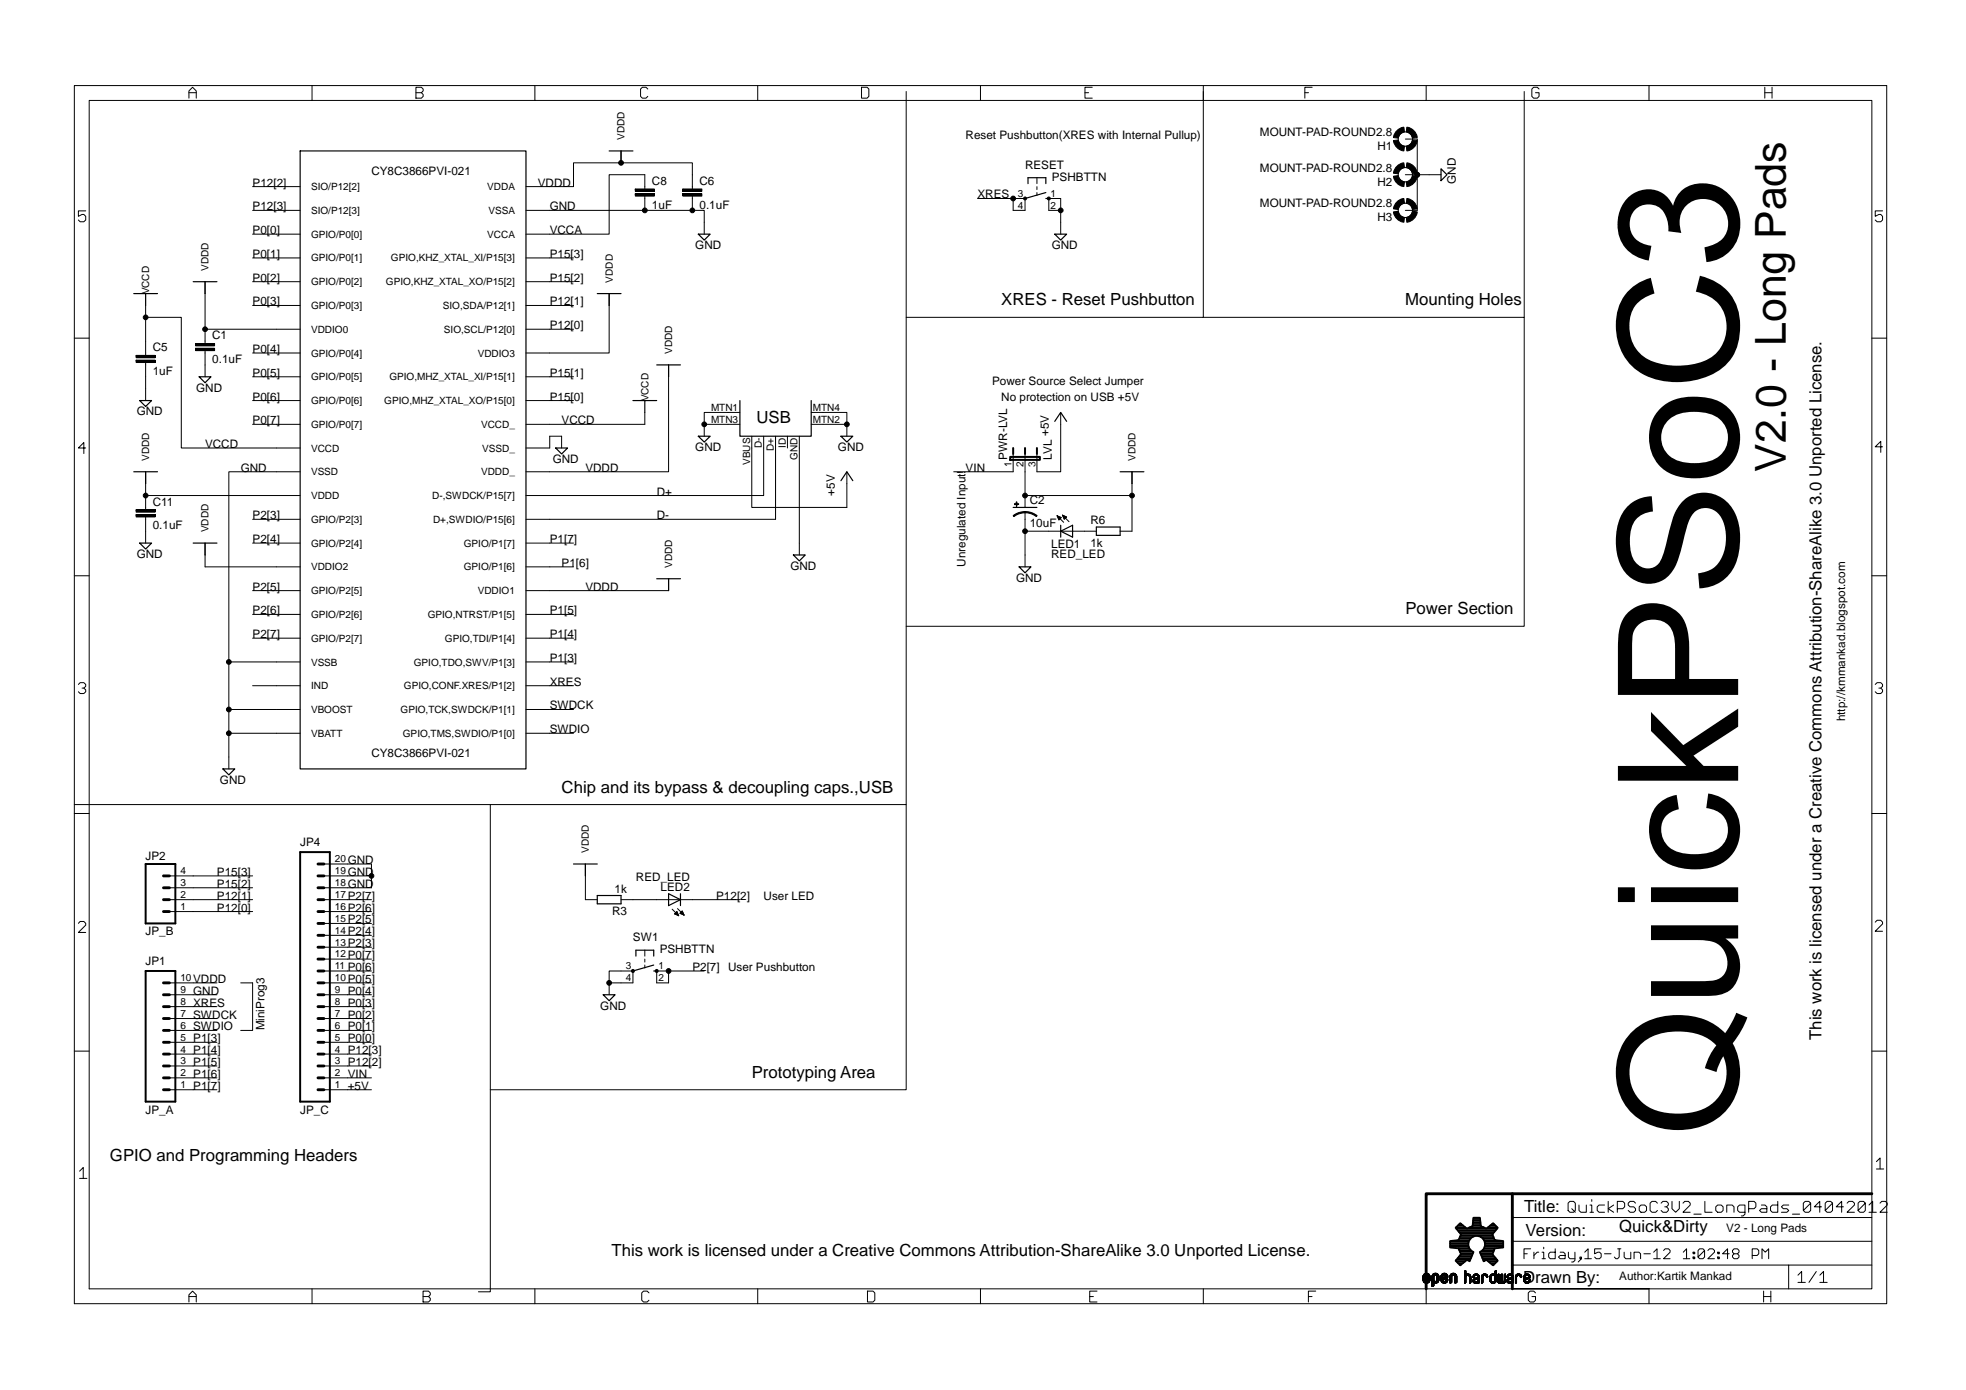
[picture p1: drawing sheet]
<svg xmlns="http://www.w3.org/2000/svg" width="420mm" height="297mm" viewBox="0 0 420 297" stroke-linecap="round" stroke-linejoin="round" font-family="sans-serif">
<defs><g id="words">
<text font-size="9.1" x="381.6" y="100.8" transform="rotate(-90 381.6 100.8)">V2.0 - Long Pads</text>
<g font-size="3.6">
<text x="214" y="65.3">XRES - Reset Pushbutton</text>
<text x="300.3" y="65.3">Mounting Holes</text>
<text x="161.7" y="90.4">USB</text>
<text x="300.3" y="131.3">Power Section</text>
<text x="120" y="169.4">Chip and its bypass &amp; decoupling caps.,USB</text>
<text x="389.2" y="222.2" transform="rotate(-90 389.2 222.2)">This work is licensed under a Creative Commons Attribution-ShareAlike 3.0 Unported License.</text>
<text x="160.7" y="230.3">Prototyping Area</text>
<text x="23.5" y="248.1">GPIO and Programming Headers</text>
<text x="325.7" y="259">Title:</text>
<text x="346.1" y="263.4">Quick&amp;Dirty</text>
<text x="130.7" y="268.4">This work is licensed under a Creative Commons Attribution-ShareAlike 3.0 Unported License.</text>
<text x="326" y="264.1">Version:</text>
<text x="325.5" y="274.3">Drawn By:</text>
</g>
<g font-size="2.5">
<text x="206.4" y="29.7">Reset Pushbutton(XRES with Internal Pullup)</text>
<text x="269.3" y="29">MOUNT-PAD-ROUND2.8</text>
<text x="294.4" y="32.1">H1</text>
<text x="54" y="39.9">P12[2]</text>
<text x="79.4" y="37.3">CY8C3866PVI-021</text>
<text x="114.9" y="39.9">VDDD</text>
<text x="139.3" y="39.5">C8</text>
<text x="149.5" y="39.5">C6</text>
<text x="219.1" y="36.1">RESET</text>
<text x="224.8" y="38.6">PSHBTTN</text>
<text x="269.3" y="36.7">MOUNT-PAD-ROUND2.8</text>
<text x="294.4" y="39.7">H2</text>
<text x="311.1" y="39.2" transform="rotate(-90 311.1 39.2)">GND</text>
<text x="54" y="45">P12[3]</text>
<text x="117.5" y="45">GND</text>
<text x="139.3" y="44.6">1uF</text>
<text x="149.5" y="44.6">0.1uF</text>
<text x="208.9" y="42.4">XRES</text>
<text x="269.3" y="44.3">MOUNT-PAD-ROUND2.8</text>
<text x="294.4" y="47.3">H3</text>
<text x="54" y="50">P0[0]</text>
<text x="117.5" y="50">VCCA</text>
<text x="148.6" y="53.2">GND</text>
<text x="224.8" y="53.2">GND</text>
<text x="54" y="55.1">P0[1]</text>
<text x="117.5" y="55.1">P15[3]</text>
<text x="54" y="60.2">P0[2]</text>
<text x="54" y="65.3">P0[3]</text>
<text x="117.5" y="60.2">P15[2]</text>
<text x="117.5" y="65.3">P12[1]</text>
<text x="117.5" y="70.4">P12[0]</text>
<text x="32.6" y="75.1">C5</text>
<text x="45.3" y="77.6">0.1uF</text>
<text x="45.3" y="72.5">C1</text>
<text x="54" y="75.4">P0[4]</text>
<text x="32.6" y="80.1">1uF</text>
<text x="41.9" y="83.7">GND</text>
<text x="54" y="80.5">P0[5]</text>
<text x="117.5" y="80.5">P15[1]</text>
<text x="212" y="82.3">Power Source Select Jumper</text>
<text x="29.2" y="88.8">GND</text>
<text x="54" y="85.6">P0[6]</text>
<text x="117.5" y="85.6">P15[0]</text>
<text x="214" y="85.6">No protection on USB +5V</text>
<text x="43.8" y="95.8">VCCD</text>
<text x="54" y="90.7">P0[7]</text>
<text x="120" y="90.7">VCCD</text>
<text x="224.1" y="93.2" transform="rotate(-90 224.1 93.2)">+5V</text>
<text x="51.4" y="100.8">GND</text>
<text x="118.1" y="98.9">GND</text>
<text x="125.1" y="100.8">VDDD</text>
<text x="148.6" y="96.4">GND</text>
<text x="179.1" y="96.4">GND</text>
<text x="206.4" y="100.8">VIN</text>
<text x="215.3" y="98.3" transform="rotate(-90 215.3 98.3)">PWR-LVL</text>
<text x="224.8" y="98.3" transform="rotate(-90 224.8 98.3)">LVL</text>
<text x="140.3" y="105.9">D+</text>
<text x="178.4" y="105.9" transform="rotate(-90 178.4 105.9)">+5V</text>
<text x="220.1" y="107.8">C2</text>
<text x="32.6" y="113.1">0.1uF</text>
<text x="32.6" y="108.1">C11</text>
<text x="54" y="111">P2[3]</text>
<text x="140.3" y="111">D-</text>
<text x="220.1" y="112.6">10uF</text>
<text x="233" y="112">R6</text>
<text x="29.2" y="119.2">GND</text>
<text x="54" y="116.1">P2[4]</text>
<text x="117.5" y="116.1">P1[7]</text>
<text x="224.7" y="119.2">RED_LED</text>
<text x="224.7" y="117.1">LED1</text>
<text x="233" y="116.8">1k</text>
<text x="120" y="121.1">P1[6]</text>
<text x="168.9" y="121.8">GND</text>
<text x="206.4" y="121.1" transform="rotate(-90 206.4 121.1)">Unregulated Input!</text>
<text x="217.2" y="124.3">GND</text>
<text x="54" y="126.2">P2[5]</text>
<text x="54" y="131.3">P2[6]</text>
<text x="117.5" y="131.3">P1[5]</text>
<text x="125.1" y="126.2">VDDD</text>
<text x="54" y="136.4">P2[7]</text>
<text x="117.5" y="136.4">P1[4]</text>
<text x="117.5" y="141.5">P1[3]</text>
<text x="117.5" y="146.5">XRES</text>
<text x="117.5" y="151.6">SWDCK</text>
<text x="394.3" y="154.2" transform="rotate(-90 394.3 154.2)">http://kmmankad.blogspot.com</text>
<text x="79.4" y="161.8">CY8C3866PVI-021</text>
<text x="117.5" y="156.7">SWDIO</text>
<text x="47" y="167.5">GND</text>
<text x="31.1" y="183.9">JP2</text>
<text x="64.1" y="180.8">JP4</text>
<text x="74.3" y="184.6">GND</text>
<text x="46.4" y="187.2">P15[3]</text>
<text x="46.4" y="189.7">P15[2]</text>
<text x="74.3" y="189.7">GND</text>
<text x="74.3" y="187.2">GND</text>
<text x="131.3" y="190.7">1k</text>
<text x="135.9" y="188.3">RED_LED</text>
<text x="141.2" y="190.5">LED2</text>
<text x="46.4" y="192.3">P12[1]</text>
<text x="46.4" y="194.8">P12[0]</text>
<text x="74.3" y="197.3">P2[5]</text>
<text x="74.3" y="194.8">P2[6]</text>
<text x="74.3" y="192.3">P2[7]</text>
<text x="130.8" y="195.5">R3</text>
<text x="153" y="192.3">P12[2]</text>
<text x="163.2" y="192.3">User LED</text>
<text x="31.1" y="199.9">JP_B</text>
<text x="74.3" y="202.4">P2[3]</text>
<text x="74.3" y="199.9">P2[4]</text>
<text x="135.3" y="201.1">SW1</text>
<text x="141" y="203.7">PSHBTTN</text>
<text x="31.1" y="206.2">JP1</text>
<text x="74.3" y="207.5">P0[6]</text>
<text x="74.3" y="205">P0[7]</text>
<text x="148" y="207.5">P2[7]</text>
<text x="155.6" y="207.5">User Pushbutton</text>
<text x="41.3" y="212.6">GND</text>
<text x="41.3" y="215.1">XRES</text>
<text x="41.3" y="210">VDDD</text>
<text x="74.3" y="215.1">P0[3]</text>
<text x="74.3" y="212.6">P0[4]</text>
<text x="74.3" y="210">P0[5]</text>
<text x="128.3" y="215.8">GND</text>
<text x="41.3" y="217.7">SWDCK</text>
<text x="41.3" y="220.2">SWDIO</text>
<text x="56.5" y="220.2" transform="rotate(-90 56.5 220.2)">MiniProg3</text>
<text x="74.3" y="220.2">P0[1]</text>
<text x="74.3" y="217.7">P0[2]</text>
<text x="41.3" y="227.8">P1[5]</text>
<text x="41.3" y="225.3">P1[4]</text>
<text x="41.3" y="222.7">P1[3]</text>
<text x="74.3" y="227.8">P12[2]</text>
<text x="74.3" y="225.3">P12[3]</text>
<text x="74.3" y="222.7">P0[0]</text>
<text x="41.3" y="232.9">P1[7]</text>
<text x="41.3" y="230.3">P1[6]</text>
<text x="74.3" y="232.9">+5V</text>
<text x="74.3" y="230.3">VIN</text>
<text x="31.1" y="238">JP_A</text>
<text x="64.1" y="238">JP_C</text>
<text x="368.9" y="263.4">V2 - Long Pads</text>
<text x="346.1" y="273.5">Author:Kartik Mankad</text>
</g>
<g font-size="2.1">
<text x="133.5" y="29.9" transform="rotate(-90 133.5 29.9)">VDDD</text>
<text x="66.5" y="40.6">SIO/P12[2]</text>
<text x="104.1" y="40.6">VDDA</text>
<text x="66.5" y="45.7">SIO/P12[3]</text>
<text x="104.4" y="45.7">VSSA</text>
<text x="217.5" y="42.1">3</text>
<text x="217.5" y="44.6">4</text>
<text x="224.5" y="42.1">1</text>
<text x="224.5" y="44.6">2</text>
<text x="66.5" y="50.8">GPIO/P0[0]</text>
<text x="104.1" y="50.8">VCCA</text>
<text x="44.6" y="57.8" transform="rotate(-90 44.6 57.8)">VDDD</text>
<text x="66.5" y="55.9">GPIO/P0[1]</text>
<text x="83.6" y="55.9">GPIO,KHZ_XTAL_XI/P15[3]</text>
<text x="31.9" y="62.9" transform="rotate(-90 31.9 62.9)">VCCD</text>
<text x="66.5" y="61">GPIO/P0[2]</text>
<text x="82.5" y="61">GPIO,KHZ_XTAL_XO/P15[2]</text>
<text x="130.9" y="60.4" transform="rotate(-90 130.9 60.4)">VDDD</text>
<text x="66.5" y="66">GPIO/P0[3]</text>
<text x="66.5" y="71.1">VDDIO0</text>
<text x="94.6" y="66">SIO,SDA/P12[1]</text>
<text x="94.9" y="71.1">SIO,SCL/P12[0]</text>
<text x="66.5" y="76.2">GPIO/P0[4]</text>
<text x="102.1" y="76.2">VDDIO3</text>
<text x="143.6" y="75.6" transform="rotate(-90 143.6 75.6)">VDDD</text>
<text x="66.5" y="81.3">GPIO/P0[5]</text>
<text x="83.2" y="81.3">GPIO,MHZ_XTAL_XI/P15[1]</text>
<text x="66.5" y="86.4">GPIO/P0[6]</text>
<text x="82.1" y="86.4">GPIO,MHZ_XTAL_XO/P15[0]</text>
<text x="138.6" y="85.8" transform="rotate(-90 138.6 85.8)">VCCD</text>
<text x="152" y="87.8">MTN1</text>
<text x="173.7" y="87.8">MTN4</text>
<text x="66.5" y="91.4">GPIO/P0[7]</text>
<text x="102.8" y="91.4">VCCD_</text>
<text x="152" y="90.3">MTN3</text>
<text x="162.8" y="95.8" transform="rotate(-90 162.8 95.8)">D-</text>
<text x="167.9" y="95.7" transform="rotate(-90 167.9 95.7)">ID</text>
<text x="173.7" y="90.3">MTN2</text>
<text x="31.9" y="98.5" transform="rotate(-90 31.9 98.5)">VDDD</text>
<text x="66.5" y="96.5">VCCD</text>
<text x="66.5" y="101.6">VSSD</text>
<text x="102.8" y="101.6">VDDD_</text>
<text x="103.1" y="96.5">VSSD_</text>
<text x="160.3" y="99.4" transform="rotate(-90 160.3 99.4)">VBUS</text>
<text x="165.4" y="96.4" transform="rotate(-90 165.4 96.4)">D+</text>
<text x="170.5" y="98.3" transform="rotate(-90 170.5 98.3)">GND</text>
<text x="216.2" y="99.8" transform="rotate(-90 216.2 99.8)">1</text>
<text x="218.7" y="99.8" transform="rotate(-90 218.7 99.8)">2</text>
<text x="221.3" y="99.8" transform="rotate(-90 221.3 99.8)">3</text>
<text x="242.7" y="98.5" transform="rotate(-90 242.7 98.5)">VDDD</text>
<text x="66.5" y="106.7">VDDD</text>
<text x="92.4" y="106.7">D-,SWDCK/P15[7]</text>
<text x="44.6" y="113.7" transform="rotate(-90 44.6 113.7)">VDDD</text>
<text x="66.5" y="111.7">GPIO/P2[3]</text>
<text x="92.6" y="111.7">D+,SWDIO/P15[6]</text>
<text x="66.5" y="116.8">GPIO/P2[4]</text>
<text x="99.1" y="116.8">GPIO/P1[7]</text>
<text x="66.5" y="121.9">VDDIO2</text>
<text x="99.1" y="121.9">GPIO/P1[6]</text>
<text x="143.6" y="121.3" transform="rotate(-90 143.6 121.3)">VDDD</text>
<text x="66.5" y="127">GPIO/P2[5]</text>
<text x="102.1" y="127">VDDIO1</text>
<text x="66.5" y="132.1">GPIO/P2[6]</text>
<text x="66.5" y="137.1">GPIO/P2[7]</text>
<text x="91.4" y="132.1">GPIO,NTRST/P1[5]</text>
<text x="95.1" y="137.1">GPIO,TDI/P1[4]</text>
<text x="66.5" y="142.2">VSSB</text>
<text x="88.4" y="142.2">GPIO,TDO,SWV/P1[3]</text>
<text x="66.5" y="147.3">IND</text>
<text x="86.3" y="147.3">GPIO,CONF.XRES/P1[2]</text>
<text x="66.5" y="152.4">VBOOST</text>
<text x="85.6" y="152.4">GPIO,TCK,SWDCK/P1[1]</text>
<text x="66.5" y="157.5">VBATT</text>
<text x="86.1" y="157.5">GPIO,TMS,SWDIO/P1[0]</text>
<text x="71.6" y="184.3">20</text>
<text x="125.9" y="182.3" transform="rotate(-90 125.9 182.3)">VDDD</text>
<text x="38.6" y="191.9">2</text>
<text x="38.6" y="189.4">3</text>
<text x="38.6" y="186.8">4</text>
<text x="71.6" y="191.9">17</text>
<text x="71.6" y="189.4">18</text>
<text x="71.6" y="186.8">19</text>
<text x="38.6" y="194.4">1</text>
<text x="71.6" y="197">15</text>
<text x="71.6" y="194.4">16</text>
<text x="71.6" y="202.1">13</text>
<text x="71.6" y="199.5">14</text>
<text x="38.6" y="209.7">10</text>
<text x="71.6" y="209.7">10</text>
<text x="71.6" y="207.1">11</text>
<text x="71.6" y="204.6">12</text>
<text x="133.7" y="207.1">3</text>
<text x="133.7" y="209.7">4</text>
<text x="140.7" y="207.1">1</text>
<text x="140.7" y="209.7">2</text>
<text x="38.6" y="214.8">8</text>
<text x="38.6" y="212.2">9</text>
<text x="71.6" y="214.8">8</text>
<text x="71.6" y="212.2">9</text>
<text x="38.6" y="219.8">6</text>
<text x="38.6" y="217.3">7</text>
<text x="71.6" y="219.8">6</text>
<text x="71.6" y="217.3">7</text>
<text x="38.6" y="227.5">3</text>
<text x="38.6" y="224.9">4</text>
<text x="38.6" y="222.4">5</text>
<text x="71.6" y="227.5">3</text>
<text x="71.6" y="224.9">4</text>
<text x="71.6" y="222.4">5</text>
<text x="38.6" y="232.5">1</text>
<text x="38.6" y="230">2</text>
<text x="71.6" y="232.5">1</text>
<text x="71.6" y="230">2</text>
</g>
</g></defs>
<g fill="none" stroke="#000" stroke-width=".21">
<path d="M15.9 18.3h387.3v260.3h-387.3zM40.4 19.8h1.5M66.7 18.3v3.2M88.9 18.6h1.2l.3 .4v.4l-.3 .4 .3 .4v.4l-.3 .4h-1.2zM88.9 19.8h1.2M114.3 18.3v3.2M138.4 19l-.3-.4h-.8l-.4 .4v1.6l.4 .4h.8l.3-.4M161.9 18.3v3.2M184.1 18.6h1.2l.4 .4v1.6l-.4 .4h-1.2zM193.7 19.6v152.3h-177.8M209.5 18.3v3.2M231.9 19.8h.8"/>
<path d="M233.4 18.6h-1.5v2.4h1.5M257.2 19.6v48.2h-63.5M257.2 18.3v3.2M278.9 19.8h.7M280.4 18.6h-1.5v2.4M304.8 18.3v3.2M325.7 19.6v48.2M328.9 19l-.4-.4h-.7l-.4 .4v1.6l.4 .4h.7l.4-.4v-.8h-.7M352.4 18.3v3.2M377.2 18.6v2.4M377.2 19.8h1.5M378.7 18.6v2.4"/>
<path d="M40.4 21v-1.6l.8-.8 .7 .8v1.6M64.1 39.9h-10.1M112.4 39.9h10.2v-5.1h25.4v5.6M132.7 32.3v2.5M221.6 38v1.2M221.6 39.9v.6M297.8 30l1-.1 .5 .9 .9 .4-.2 1.1a2.58 2.58 0 0 1-2.2-2.3zM297.8 37.7l1-.2 .5 .9 .9 .5-.2 1a2.58 2.58 0 0 1-2.2-2.2zM298.5 35.5l.8-.5 .7-.2 .2 1-.9 .5-.5 .8-1-.1 .2-.7zM298.5 27.9l.8-.5 .7-.2 .2 1-.9 .4-.5 .9-1-.1 .2-.7zM300.3 29.7h2.6v7.6h-2.6M300.5 31.2l.9-.4 .5-.9 1 .1a2.58 2.58 0 0 1-2.2 2.3z"/>
<path d="M300.5 38.9l.9-.5 .5-.9 1 .2a2.58 2.58 0 0 1-2.2 2.2zM300.7 27.2a2.58 2.58 0 0 1 2.2 2.2l-1 .1-.5-.9-.9-.4zM300.7 34.8a2.56 2.56 0 0 1 2.2 2.2l-1 .1-.5-.8-.9-.5zM308 37.3h-5.1v7.7h-2.6M18.3 45.1h-1.5v1.1l.7-.4h.4l.4 .4v.8l-.4 .4h-.8l-.3-.4M54 55.1h10.1M64.1 45h-10.1M64.1 50h-10.1M112.4 45h38.1v5M112.4 55.1h10.2M135.8 41.4h4v.5h-4zM135.8 41.4h.1"/>
<path d="M135.8 40.4h4v.5h-4zM135.8 40.4h.1M137.8 40.4v-3.1h-7.6v12.7h-17.8M137.8 41.9v3.1M145.9 41.4h4.1v.5h-4.1zM145.9 41.4h.1M145.9 40.4h4.1v.5h-4.1zM145.9 40.4h.1M148 41.9v3.1M216.5 42.4v2.6h2.6v-2.6h-10.2M221.6 41.1v.7M226.7 45h-2.6v-2.6h2.6v7.6"/>
<path d="M297.8 45.3l1-.2 .5 .9 .9 .5-.2 1a2.58 2.58 0 0 1-2.2-2.2zM298.5 43.1l.8-.5 .7-.2 .2 1a1.51 1.51 0 0 0-1.4 1.4l-1-.2 .2-.6zM300.5 46.5l.9-.5 .5-.9 1 .2a2.58 2.58 0 0 1-2.2 2.2zM300.7 42.4a2.56 2.56 0 0 1 2.2 2.2l-1 .2-.3-.7a1.4 1.4 0 0 0-1.1-.7zM402.3 45.1h-1.5v1.1l.7-.4h.4l.4 .4v.8l-.4 .4h-.7l-.4-.4M15.9 72.3h3.2M29.1 77h4.1v.5h-4.1zM29.1 77h.1M29.1 75.9h4.1v.6h-4.1zM29.1 75.9h.1M31.1 67.8h7.6v27.9h25.4M31.1 65.3v10.6"/>
<path d="M31.1 77.5v8.1M41.8 74.4h4.1v.5h-4.1zM41.8 74.4h.1M41.8 73.4h4.1v.5h-4.1zM41.8 73.4h.1M43.8 60.2v13.2M43.8 74.9v5.6M54 75.4h10.1M54 60.2h10.1M54 65.3h10.1M64.1 70.4h-20.3M112.4 65.3h10.2"/>
<path d="M112.4 70.4h10.2M122.6 60.2h-10.2M130.2 62.7v12.7h-17.8M142.9 78v22.8h-30.5M257.2 67.8h68.5v66h-132M400 72.3h3.2M18.3 95.7h-1.5l1.1-1.1v2.3M54 80.5h10.1M64.1 85.6h-10.1M64.1 90.7h-10.1M112.4 95.7h5.1v-2.5h2.5v2.5M122.6 80.5h-10.2"/>
<path d="M122.6 85.6h-10.2M137.8 88.1v2.6h-25.4M150.5 90.7v2.5M158.1 88.1h-7.6v2.6h7.6M160.7 93.2v15.2h20.3v-7.6M163.2 93.2v12.7h-50.8M165.7 93.2v17.8h-53.3M168.3 93.2v2.5M170.8 93.2v25.4M173.4 88.1h7.6v2.6M173.4 90.7h7.6M181 90.7v2.5"/>
<path d="M216.5 97v3.8h-12.7M219.1 97v11.4M226.7 88.1v12.7h-5.1v-3.8M402.3 95.5h-1.5l1.1-1.2v2.4M29.1 110h4.1v.5h-4.1zM29.1 110h.1M29.1 108.9h4.1v.6h-4.1zM29.1 108.9h.1M31.1 100.8v8.1M31.1 110.5v5.6M43.8 116.1v5h20.3M64.1 100.8h-15.2v40.7h15.2"/>
<path d="M64.1 105.9h-33M64.1 111h-10.1M64.1 116.1h-10.1M112.4 116.1h10.2M216.5 110.2l1.2-.7 1.4-.2v.3l-1.5 .3-.9 .5zM216.8 107.7h.9v.1h-.9zM216.8 107.7h.1M217.2 107.3h.1v.9h-.1zM217.2 107.3h.1M219.1 109.3l1.3 .2 1.2 .7-.1 .2-1.4-.7-1-.1zM219.1 105.9h22.8M219.1 109.5v4"/>
<path d="M225.9 110.2l1.4 1.4M225.9 110.2l.9 .4-.5 .5zM225.9 110.3h.1M226 110.4h.3M226 110.5h.6M226.1 110.6h.7M226.2 110.7h.5M226.2 110.9h.4M226.3 111h.1M226.3 111.1h.1M227.1 110.1l.9 .4-.6 .5zM227.1 110.1l1.4 1.4"/>
<path d="M227.1 110.2h.1M227.1 110.3h.4M227.2 110.4h.5M227.3 110.5h.6M227.3 110.6h.5M227.3 110.7h.4M227.4 110.9h.2M234.3 113.5h-15.2v7.6M241.9 100.8v12.7h-2.5M15.9 123h3.2M64.1 126.2h-10.1M64.1 131.3h-10.1"/>
<path d="M64.1 136.4h-10.1M112.4 121.1h10.2M112.4 131.3h10.2M112.4 136.4h10.2M142.9 123.7v2.5h-30.5M400 123h3.2M16.8 146.3l.3-.4h.8l.4 .4v.4l-.4 .3h-.4M17.9 147l.4 .4v.4l-.4 .4h-.8l-.3-.4M48.9 156.7v7.6M48.9 141.5v10.1h15.2M48.9 151.6v5.1h15.2M64.1 146.5h-10.1"/>
<path d="M112.4 141.5h10.2M112.4 146.5h10.2M112.4 151.6h10.2M112.4 156.7h10.2M400.8 146.3l.4-.4h.7l.4 .4v.4l-.4 .3h-.4M401.9 147l.4 .4v.4l-.4 .4h-.7l-.4-.4M15.9 173.8h3.2M104.8 171.9v104.2h-2.6M193.7 171.9v61h-88.9M400 173.8h3.2M16.8 197.3l.3-.4h.8l.4 .4v.4l-1.5 1.6h1.5M36.2 192.3h17.8"/>
<path d="M36.2 189.7h17.8M36.2 187.2h17.8M54 194.8h-17.8M69.2 184.6h10.2v5.1h-10.2M69.2 199.9h10.2M69.2 197.3h10.2M69.2 194.8h10.2M69.2 192.3h10.2M69.2 187.2h10.2M125.1 184.6v7.7h2.5M132.7 192.3h25.4M143.6 194.3l1.4 1.4"/>
<path d="M144.2 195.3l.5-.5 .3 .9zM144.2 195.3h.7M144.3 195.2h.5M144.4 195.1h.4M144.5 195.4h.4M144.5 194.9h.2M144.6 194.8h.1M144.7 195.5h.3M144.8 194.2l1.4 1.4M145 195.7h.1M145.3 195.2l.5-.5 .4 .9zM145.3 195.2h.7"/>
<path d="M145.4 195.1h.6M145.5 194.9h.4M145.6 195.3h.5M145.6 194.8h.3M145.8 194.7h.1M145.9 195.4h.2M146.2 195.5h.1M400.8 197.1l.4-.4h.7l.4 .4v.3l-1.5 1.6h1.5M36.2 210h10.2M36.2 217.7h10.2M36.2 215.1h10.2M36.2 212.6h10.2"/>
<path d="M51.4 210h2.6v10.2h-2.6M69.2 210h10.2M69.2 217.7h10.2M69.2 215.1h10.2M69.2 212.6h10.2M69.2 207.5h10.2M69.2 205h10.2M69.2 202.4h10.2M130.2 210v2.6M130.2 207.5h5.1v2.5h-5.1zM137.8 203.1v1.2M137.8 205v.6"/>
<path d="M137.8 206.2v.7M150.5 207.5h-10.2v2.5h2.6v-2.5M15.9 224.6h3.2M36.2 227.8h10.2M36.2 225.3h10.2M36.2 222.7h10.2M36.2 220.2h10.2M46.4 232.9h-10.2M46.4 230.3h-10.2M69.2 232.9h10.2M69.2 230.3h10.2M69.2 227.8h10.2"/>
<path d="M69.2 225.3h10.2M69.2 222.7h10.2M69.2 220.2h10.2M400 224.6h3.2M17 250.3l.8-.8v2.3M17 251.8h1.6M335.1 257.1l.4-.4h.8l.4 .4v1.6l-.4 .4h-.8l-.4-.4zM335.9 258.3l.8 .8M337.4 257.5v1.2l.5 .4h1.1v-1.6M339.8 257.5h.4v1.6M339.8 259.1h.8M340.2 256.3v.4"/>
<path d="M342.9 257.5h-1.2l-.4 .4v.8l.4 .4h1.2M343.7 256.7v2.4M344.9 257.5l-1.2 .8 1.2 .8M345.6 258.3h1.2l.4-.4v-.8l-.4-.4h-1.2v2.4M349.5 257.1l-.3-.4h-.8l-.4 .4v.4l.4 .4h.8l.3 .4v.4l-.3 .4h-.8l-.4-.4M350.7 257.5h.8l.4 .4v.8l-.4 .4h-.8l-.4-.4v-.8zM354.2 257.1l-.4-.4h-.8l-.4 .4v1.6l.4 .4h.8l.4-.4M355 257.1l.4-.4h.8l.3 .4v.4l-.3 .4h-.4M356.2 257.9l.3 .4v.4l-.3 .4h-.8l-.4-.4M357.3 256.7v1.6l.8 .8 .8-.8v-1.6M359.7 257.1l.4-.4h.7l.4 .4v.4l-1.5 1.6h1.5M362 259.5h1.6"/>
<path d="M364.4 256.7v2.4h1.5M366.7 257.9l.4-.4h.7l.4 .4v.8l-.4 .4h-.7l-.4-.4zM369 259.1v-1.6h1.2l.4 .4v1.2M372.9 259.1h-1.1l-.4-.4v-.8l.4-.4h1.1v2l-.4 .3h-.4M373.7 258.3h1.2l.4-.4v-.8l-.4-.4h-1.2v2.4M376.4 257.5h.8l.4 .4v1.2h-1.2l-.4-.4 .4-.4h1.2M379.9 256.7v2.4h-1.1l-.4-.4v-.8l.4-.4h1.1M382.3 257.5h-1.2l-.4 .4 .4 .4h.8l.4 .4-.4 .4h-1.2M383.1 259.5h1.5M387 257.1l-1.6 1.6 .4 .4h.8l.4-.4v-1.6l-.4-.4h-.8l-.4 .4v1.6M389.3 257.9h-1.6l1.2-1.2v2.4M391.6 257.1l-1.5 1.6 .4 .4h.7l.4-.4v-1.6l-.4-.4h-.7l-.4 .4v1.6"/>
<path d="M394 257.9h-1.6l1.2-1.2v2.4M394.7 257.1l.4-.4h.8l.4 .4v.4l-1.6 1.6h1.6M398.6 257.1l-1.5 1.6 .4 .4h.8l.3-.4v-1.6l-.3-.4h-.8l-.4 .4v1.6M399.4 257.5l.8-.8v2.4M399.4 259.1h1.6M401 248.2l.8-.7v2.3M401 249.8h1.6M401.8 257.1l.4-.4h.7l.4 .4v.4l-1.5 1.6h1.5M40.4 278.2v-1.5l.8-.8 .7 .8v1.5M40.4 277.1h1.5M66.7 275.4v3.2M90.4 275.9h1.2l.4 .4v.4l-.4 .4 .4 .4v.4l-.4 .3h-1.2z"/>
<path d="M90.4 277.1h1.2M114.3 275.4v3.2M138.7 276.3l-.4-.4h-.8l-.4 .4v1.6l.4 .3h.8l.4-.3M161.9 275.4v3.2M185.4 275.9h1.2l.4 .4v1.6l-.4 .3h-1.2zM209.5 275.4v3.2M232.9 277.1h.8M234.5 275.9h-1.6v2.3h1.6M257.2 275.4v3.2M279.6 277.1h.8M281.2 275.9h-1.6v2.3M304.1 272.8h.4"/>
<path d="M304.1 273.5h.4M304.1 272.8l.4 .1M304.1 273.5l.4 .1M304.1 273.4l.4 .1M304.1 273.3h.4M304.1 273l.4 .1M304.1 273.6h.5M304.1 273.1h.4M304.1 272.9h.4M304.1 273.2h.4M304.1 273h.4M304.2 273.6l.4 .1"/>
<path d="M304.2 273.7l.5 .1M304.2 273.7h.4M304.2 272.5h1.3M304.2 273.8h1.3M304.2 272.4h1.3M304.2 273.9h1.3M304.3 272.4h1.2M304.3 273.9h1.2M304.3 274h1.1M304.3 272.3h1.1M304.4 274.1h.9M304.4 272.2h.9"/>
<path d="M304.5 272.2h.7M304.5 274.1h.7M304.5 273.4h-.4M304.5 273.3h-.4M304.5 273.2h-.4M304.5 272.7l-.4 .1M304.5 272.7h-.4M304.6 272.6l-.4 .1M304.6 274.2h.5M304.6 272.6h-.4M304.6 272.1h.5M304.7 272.5l-.5 .1"/>
<path d="M304.8 275.4v3.2M305 272.5l.6 .1M305.1 273.7h.5M305.1 272.6h.5M305.2 273.6h.4M305.2 272.7h.4M305.2 272.8h.4M305.2 273.5h.4M305.2 272.8l.4 .1M305.2 273.5l.4 .1M305.2 273.4l.4 .1M305.2 273.3h.4"/>
<path d="M305.2 273l.4 .1M305.2 273.1h.4M305.2 272.9h.4M305.2 273.2h.4M305.2 273h.4M305.6 273.8h-.6M305.6 273.7h-.5M305.6 273.4h-.4M305.6 273.3h-.4M305.6 273.2h-.4M305.6 272.7h-.4M306 272.8h.4"/>
<path d="M306 273.6h.4M306 273.5h.4M306 272.8l.4 .1M306 273.6l.5 .1M306 273.5l.4 .1M306 273.4l.4 .1M306 273.7l.6 .1M306 273.3h.4M306 273l.4 .1M306 273.9h1.4M306 273.1h.4M306 272.9h.4"/>
<path d="M306 273.8h1.4M306 273.7h.5M306 273.2h.4M306 273h.4M306 274.2l.4 .1M306 274h1.3M306 274.7h.4M306 274.6h.4M306 274.5h.4M306 274.4h.4M306 274.3h.4M306.1 272.5h1.3"/>
<path d="M306.1 272.4h1.3M306.2 272.4h1.2M306.2 272.3h1.1M306.2 274.9h-.1M306.4 272.2h.8M306.4 274.8h-.4M306.4 272.2h.7M306.4 273.4h-.4M306.4 273.3h-.4M306.4 273.2h-.4M306.4 272.7l-.4 .1M306.4 272.7h-.4"/>
<path d="M306.5 272.6l-.5 .1M306.5 272.6h-.4M306.6 272.1h.4M306.6 272.5l-.5 .1M306.9 272.5l.6 .1M307 273.7h.5M307 272.6h.5M307 274.2h-1M307.1 272.6l.4 .1M307.1 273.6h.4M307.1 272.7h.4M307.1 272.8h.4"/>
<path d="M307.1 273.5h.4M307.1 272.8l.4 .1M307.1 273.5l.4 .1M307.1 273.4l.4 .1M307.1 273.3h.4M307.1 273l.4 .1M307.1 273.1h.4M307.1 272.9h.4M307.1 273.2h.4M307.1 273h.4M307.1 274.1l-1.1 .1M307.2 274.1h-1.2"/>
<path d="M307.5 273.8h-.6M307.5 273.6l-.4 .1M307.5 272.7l-.4 .1M307.5 273.4h-.4M307.5 273.3h-.4M307.5 273.2h-.4M308 273.6h.4M308 272.8l.3 .1M308 273.6l.4 .1M308 273.5l.3 .1M308 273.4h.5M308 273.3h.7"/>
<path d="M308 273h1.4M308 273.1h1.2M308 272.9h.3M308 273.7h.5M308 273h.3M308 273.7l.5 .1M308 273.8h1.3M308 272.5h1.4M308 272.4h1.3M308 273.9h1.3M308.1 272.4h1.2M308.1 273.9h1.2"/>
<path d="M308.1 274h1.1M308.1 272.3h1.1M308.2 274h1M308.2 272.3h1M308.2 274.1h.9M308.3 272.2h.8M308.3 274.1h.7M308.3 272.8h-.3M308.4 272.7l-.4 .1M308.4 272.7h-.4M308.4 272.6l-.4 .1M308.4 273.5h-.4"/>
<path d="M308.4 274.2h.5M308.5 272.6h-.5M308.5 272.1h.4M308.5 273h.9M308.5 272.5l-.5 .1M308.7 273.4h-.7M308.7 272.9h.7M308.8 272.9h.6M308.8 272.5l.6 .1M308.9 273.3h-.9M308.9 272.8h.5M308.9 273.7h.5"/>
<path d="M308.9 272.6h.5M309 273.7h.4M309 273.6h.4M309 273.2h-1M309 273.5l.4 .1M309 273.5h.4M309 273.4l.4 .1M309.1 273.2h-1.1M309.2 273.3h.2M309.3 273.3h.1M309.4 273.8h-.6M309.4 272.7l-.4 .1"/>
<path d="M309.4 273h-1M309.4 273.4h-.3M309.4 272.7h-.4M309.8 273.5h.4M309.8 272.8l.4 .1M309.8 273.6l.4 .1M309.8 273.5l.4 .1M309.8 273.4l.4 .1M309.8 273.3h.4M309.8 273.7l.4 .1M309.8 273.9h.4M309.8 273l.4 .1"/>
<path d="M309.8 273.6h.4M309.8 273.1h.4M309.8 272.9h.4M309.8 272.8h.4M309.8 273.8h.4M309.8 273.7h.4M309.8 273.2h.4M309.8 274h.4M309.8 273h.4M309.8 274.1h.4M309.9 274.2h.1M309.9 272.5h.5"/>
<path d="M309.9 272.5h1.4M310 272.4h1.2M310 272.3h1.1M310.1 272.3h1M310.2 272.2h.8M310.2 274.1h-.4M310.2 273.4h-.4M310.2 272.7l-.4 .1M310.2 273.3h-.4M310.2 273.2h-.4M310.3 272.7h-.4M310.3 272.6l-.4 .1"/>
<path d="M310.3 272.6h-.4M310.4 272.1h.4M310.8 272.5l.5 .1M310.9 272.6l.4 .1M310.9 273.5h.4M310.9 272.8l.4 .1M310.9 273.6l.4 .1M310.9 273.5l.4 .1M310.9 273.4l.4 .1M310.9 273.3h.4M310.9 273.7l.4 .1M310.9 273.9h.4"/>
<path d="M310.9 273l.4 .1M310.9 273.6h.4M310.9 273.1h.4M310.9 272.9h.4M310.9 272.8h.4M310.9 273.8h.4M310.9 273.7h.4M310.9 273.2h.4M310.9 274h.4M310.9 273h.4M310.9 274.1h.3M310.9 274.2h.2"/>
<path d="M311.3 272.6h-.5M311.3 273.4h-.4M311.3 274.1h-.4M311.3 272.7l-.4 .1M311.3 273.3h-.4M311.3 273.2h-.4M311.3 272.7h-.4M313 272.4h1.1M313 272.4h1.2M313 272.5h1.2M313 273.5h.3M313 272.8l.3 .1"/>
<path d="M313 273.6l.3 .1M313 273.5l.3 .1M313 273.4l.3 .1M313 273.3h.3M313 273.7l.3 .1M313 273.9h.3M313 273l.3 .1M313 272.2l.3 .1M313 273.6h.3M313 273.1h.3M313 272.9h.3M313 272.8h.3"/>
<path d="M313 273.8h.3M313 273.7h.3M313 273.2h.3M313 274h.3M313 273h.3M313 274.1h.3M313 272.6h.4M313 272.5h.6M313 272.3h1M313 272h.3M313 271.9h.3M313 271.8h.3"/>
<path d="M313 271.7h.3M313.1 271.6h.2M313.2 274.2h-.2M313.2 271.5h.1M313.3 272.2h-.3M313.3 273.4h-.3M313.3 274.1l-.3 .1M313.3 273.3h-.3M313.3 273.2h-.3M313.3 272.1l-.3 .1M313.3 272.1h-.3M313.3 272.7l-.3 .1"/>
<path d="M313.3 272.7h-.3M313.4 272.3h.6M313.4 272.6h-.4M313.6 272.2h.1M313.7 272.5l.6 .1M313.9 272.6h.4M314 272.7h.3M314 272.8h.3M314.1 273.5h.2M314.1 272.8l.2 .1M314.1 273.6l.2 .1M314.1 273.5l.2 .1"/>
<path d="M314.1 273.4l.2 .1M314.1 273.3h.2M314.1 273.7l.2 .1M314.1 273.9h.2M314.1 273l.2 .1M314.1 273.6h.2M314.1 273.1h.2M314.1 272.9h.2M314.1 273.8h.2M314.1 273.7h.2M314.1 273.2h.2M314.1 274h.2"/>
<path d="M314.1 273h.2M314.1 274.1h.2M314.1 274.2h.1M314.3 274.2h-.2M314.3 272.6h-.4M314.3 274.1l-.2 .1M314.3 272.7h-.3M314.3 273.4h-.2M314.3 273.3h-.2M314.3 273.2h-.2M314.8 273.6h.3M314.8 273.7l.3 .1"/>
<path d="M314.8 272.9h.3M314.8 273.7h.3M314.8 273.9h.4M314.8 273.6h.4M314.8 273.8h.3M314.8 272.8h.3M314.8 273h.1M314.8 273.9h.5M314.8 274h.8M314.9 274h.7M314.9 272.5h1.1M314.9 274.1h.8"/>
<path d="M315 272.4h1M315 274.1h.7M315 272.4h.9M315.1 272.9l-.3 .1M315.1 274.2h.6M315.1 273.2h1.1M315.1 272.3h.8M315.1 273.6h-.3M315.1 272.7l-.3 .1M315.1 272.7h-.3M315.2 272.3h.6M315.2 274.2h.4"/>
<path d="M315.2 272.6l-.4 .1M315.2 272.6h-.3M315.3 273.5h-.5M315.4 273.1h.8M315.4 274.2v.1M315.4 273.4l-.6 .1M315.4 272.5l-.5 .1M315.4 272.2h.1M315.5 273.1h.7M315.5 273.9h.1M315.5 272.5l.6 .1M315.6 273.4h-.7"/>
<path d="M315.6 273h.6M315.6 273.3h-.7M315.7 272.6h.4M315.7 273h.5M315.7 272.6l.4 .1M315.8 272.7h.3M315.8 272.9h.4M315.8 272.7h.4M315.8 273.3h.4M315.8 272.8h.4M315.9 273.5h.3M315.9 272.8l.3 .1"/>
<path d="M315.9 273.6l.3 .1M315.9 273.5l.3 .1M315.9 273.4l.3 .1M315.9 273.7l.3 .1M315.9 273.9h.3M315.9 273.6h.3M315.9 273.8h.3M315.9 273.7h.3M315.9 274h.3M315.9 274.1h.3M316 274.2h-.1M316.2 273.4h-.3"/>
<path d="M316.2 273.2h-1M316.2 274.1l-.3 .1M316.2 273.3h-1.2M316.6 273.5h.3M316.6 272.8l.3 .1M316.6 273.6l.3 .1M316.6 273.5l.3 .1M316.6 273.4l.3 .1M316.6 273.7l.3 .1M316.6 273.3h.3M316.6 273.9h.3M316.6 273l.3 .1"/>
<path d="M316.6 273.6h.3M316.6 272.9h.3M316.6 272.8h.3M316.6 273.1h.3M316.6 273.8h.3M316.6 273.7h.3M316.6 274h.3M316.6 273.2h.3M316.6 273h.3M316.6 274.2h.1M316.7 272.5h1.1M316.8 272.4h1"/>
<path d="M316.8 274.2h-.2M316.8 272.4h.9M316.9 274.1l-.3 .1M316.9 273.4h-.3M316.9 274.1h-.3M316.9 273.2h-.3M316.9 272.3h.8M316.9 273.3h-.3M316.9 272.7l-.3 .1M317 272.7h-.4M317 272.3h.6M317 272.6l-.4 .1"/>
<path d="M317.1 272.6h-.4M317.2 272.2h.1M317.2 272.5l-.5 .1M317.4 272.5l.5 .1M317.5 272.6h.4M317.6 272.6h.3M317.6 272.7l.4 .1M317.7 272.8h.3M317.7 272.8l.3 .1M317.7 272.9h.2M317.9 272.9l-.2 .1M317.9 272.7h-.3"/>
<path d="M318.4 273.5h.3M318.4 272.8l.3 .1M318.4 273.6l.3 .1M318.4 273.5l.3 .1M318.4 273.4l.3 .1M318.4 273.3h.3M318.4 273l.3 .1M318.4 273.6h.3M318.4 272.9h.3M318.4 273.1h.3M318.4 273.2h.3M318.4 273h.3"/>
<path d="M318.4 272.8h.3M318.4 273.7l.4 .1M318.4 273.7h.3M318.5 273.9h.4M318.5 273.8h.3M318.5 272.6h.3M318.5 273.9h.5M318.5 274h1.2M318.5 272.5h1.3M318.6 274h1M318.6 272.4h1.2M318.6 274.1h1"/>
<path d="M318.7 273.4h-.3M318.7 273.2h-.3M318.7 274.1h.8M318.7 273.3h-.3M318.7 272.3h1.1M318.8 274.2h.6M318.8 272.7l-.4 .1M318.8 272.7h-.4M318.8 272.3h.6M318.9 274.2h.4M318.9 272.6h-.4M319 272.2h.1"/>
<path d="M319 272.5l-.5 .1M319 274.2v.1M319.1 274.2v.1M319.2 272.5l.6 .1M319.2 273.9h.5M319.3 273.9h.4M319.4 272.6h.4M319.4 273.8h.3M319.4 272.7h.4M319.5 272.3h.3M319.5 273.7h.3M319.5 273.5h.3"/>
<path d="M319.5 272.8l.3 .1M319.5 273.6l.3 .1M319.5 273.5l.3 .1M319.5 273.4l.3 .1M319.5 273.3h.3M319.5 273l.3 .1M319.5 273.6h.3M319.5 272.9h.3M319.5 272.8h.3M319.5 273.1h.3M319.5 273.2h.3M319.5 273h.3"/>
<path d="M319.5 272h.3M319.5 271.9h.3M319.5 271.8h.3M319.5 271.7h.3M319.6 271.6h.2M319.7 271.5h.1M319.8 273.7l-.4 .1M319.8 272.2h-.3M319.8 273.4h-.3M319.8 273.2h-.3M319.8 272.4h-1.1M319.8 273.3h-.3"/>
<path d="M319.8 272.1l-.3 .1M319.8 272.7l-.3 .1M319.8 272.1h-.3M319.8 272.6h-.5M320 272.4h.3M320 273.5h.3M320 272.8l.3 .1M320 272.5h.3M320 273.6l.3 .1M320 273.5l.3 .1M320 273.4l.3 .1M320 273.3h.3"/>
<path d="M320 273l.3 .1M320 273.6h.3M320 272.9h.3M320 272.8h.3M320 273.1h.3M320 273.7h.3M320 273.2h.3M320 273h.3M320 272.5l.3 .1M320 272.6h.3M320.1 273.7l.3 .1M320.1 273.9h.3"/>
<path d="M320.1 273.8h.3M320.1 273.9h.4M320.1 274h1.6M320.1 272.3h.2M320.2 274.1h1.5M320.2 272.3h.1M320.2 274.1h1.4M320.3 274.2h.5M320.3 273.4h-.3M320.3 273.2h-.3M320.3 272.4h-.3M320.3 273.3h-.3"/>
<path d="M320.3 272.7l-.3 .1M320.3 272.7h-.3M320.3 272.6h-.3M320.4 274.2h.3M320.6 273.9h.6M320.6 274.2v.1M320.7 273.9h.4M320.7 273.8h.4M320.7 273.5h.3M320.7 273.6l.3 .1M320.7 273.5l.3 .1M320.7 273.4l.3 .1"/>
<path d="M320.7 273.3h.3M320.7 273.6h.3M320.7 273.7h.3M320.7 273.2h.3M320.8 272.4h.2M320.8 272.8l.2 .1M320.8 272.5h.2M320.8 273l.2 .1M320.8 272.9h.2M320.8 272.8h.2M320.8 273.1h.2M320.8 273h.2"/>
<path d="M320.8 272.5l.2 .1M320.8 272.6h.2M320.8 272.3h.2M320.9 272.3h.1M321 274.2h.5M321 273.4h-.3M321 273.2h-.3M321 273.3h-.3M321 272.7l-.2 .1M321 272.7h-.2M321 272.6h-.2M321.1 273.7h-.4"/>
<path d="M321.1 274.2h.3M321.3 273.9h.4M321.4 273.8h.3M321.5 273.7h.2M321.5 272.4h.2M321.5 273.5h.2M321.5 272.8l.2 .1M321.5 272.5h.2M321.5 273.6l.2 .1M321.5 273.5l.2 .1M321.5 273.4l.2 .1M321.5 273.3h.2"/>
<path d="M321.5 273l.2 .1M321.5 273.6h.2M321.5 273.4h.2M321.5 272.9h.2M321.5 272.8h.2M321.5 273.1h.2M321.5 273.2h.2M321.5 273h.2M321.5 272.5l.2 .1M321.5 272.6h.2M321.5 272.3h.2M321.6 272.3h.1"/>
<path d="M321.7 273.2h-.2M321.7 273.3h-.2M321.7 272.4h-.2M321.7 273.7h-.3M321.7 273.9h-.3M321.7 272.7l-.2 .1M321.7 272.7h-.2M321.7 272.6h-.2M322 273.6l.3 .1M322 273.7h.3M322 273.8h.4M322 272.8l.3 .1"/>
<path d="M322 272.9h.3M322 272.8h.3M322 273h.2M322 273.9h.4M322.1 273.9h.4M322.1 274h.8M322.2 272.5h1.1M322.2 274.1h.7M322.2 272.4h1M322.3 274.1h.6M322.3 272.4h.9M322.3 272.9l-.3 .1"/>
<path d="M322.3 274.2h.6M322.3 273.7h-.3M322.4 273.2h1M322.4 272.3h.7M322.4 272.7l-.3 .1M322.4 273.6h-.4M322.4 272.7h-.3M322.4 273.5l-.4 .1M322.4 272.3h.6M322.5 274.2h.3M322.5 272.6l-.4 .1M322.5 272.6h-.4"/>
<path d="M322.6 273.5h-.5M322.6 273.1h.8M322.6 274.3h.1M322.6 273.4l-.5 .1M322.7 272.5l-.6 .1M322.7 272.2h.1M322.7 273.1h.7M322.7 273.9h.1M322.8 272.5l.5 .1M322.8 273.4h-.7M322.8 273h.6M322.9 273.3h-.7"/>
<path d="M322.9 272.6h.5M323 273h.4M323 272.6h.4M323 272.7h.4M323.1 272.8h.3M323.1 272.9h.3M323.1 273.5h.3M323.1 273.6l.3 .1M323.1 273.5l.3 .1M323.1 273.4l.3 .1M323.1 273.3h.3M323.1 273.6h.3"/>
<path d="M323.1 273.4h.3M323.1 273.9h.3M323.1 273.7h.3M323.1 273.8h.3M323.1 274h.3M323.1 274.2h.1M323.2 270.3h59.1M323.2 275.4h-304.1v-253.9h380.9v253.9h-76.8h29.2v3.2M323.2 265.3h76.8M323.2 260.2h76.8M323.3 274.2h-.2M323.4 274.1l-.3 .1"/>
<path d="M323.4 273.2h-1M323.4 273.9h-.3M323.4 273.7h-.3M323.4 273.3h-1.1M323.4 274.1h-.3M323.9 273.5h.2M323.9 272.8l.2 .1M323.9 273.6l.2 .1M323.9 273.5l.2 .1M323.9 273.4l.2 .1M323.9 273.3h.2M323.9 273.6h.2"/>
<path d="M323.9 273l.2 .1M323.9 273.4h.2M323.9 272.9h.2M323.9 272.8h.3M323.9 273.9h.2M323.9 273.1h.2M323.9 273.7h.2M323.9 273.8h.2M323.9 273.2h.2M323.9 274h.2M323.9 273h.2M323.9 274.1h.2"/>
<path d="M323.9 274.2h.1M324 272.5h1.1M324 272.4h1M324 274.2h-.1M324.1 272.4h.9M324.1 273.9h-.2M324.1 273.7h-.2M324.1 273.2h-.2M324.1 274.1l-.2 .1M324.1 273.3h-.2M324.2 272.3h.7M324.2 272.7l-.3 .1"/>
<path d="M324.2 272.3h.6M324.2 272.7h-.3M324.3 272.6l-.4 .1M324.3 272.6h-.4M324.5 272.2h.1M324.5 272.5l-.6 .1M324.6 272.5l.5 .1M324.7 272.6h.4M324.8 272.6h.4M324.9 272.7h.3M324.9 272.7l.3 .1M324.9 272.8h.3"/>
<path d="M324.9 272.8l.3 .1M324.9 272.9h.3M325.7 272.8l.3 .1M325.7 273.6l.3 .1M325.7 273.5l.3 .1M325.7 273.4h.6M325.7 273.3h.8M325.7 273.6h.3M325.7 273l.3 .1M325.7 273.4h.7M325.7 272.9h.3M325.7 272.8h.3"/>
<path d="M325.7 273.1h.3M325.7 273.7h.3M325.7 273h.3M325.7 273.7l.3 .1M325.7 273.8h.4M325.7 267.9h.7M325.7 273.9h.4M325.7 273.9h.6M325.8 274h1.1M325.8 272.5h1.1M325.8 272.4h1M325.8 274.1h1"/>
<path d="M325.9 272.4h.9M325.9 274.1h.9M326 272.3h.7M326 272.7l-.3 .1M326 274.2h.7M326 272.7h-.3M326.1 272.3h.5M326.1 272.6l-.4 .1M326.1 272.6h-.4M326.1 273.5h-.4M326.1 274.2h.5M326.3 272.2h.1"/>
<path d="M326.3 272.5l-.6 .1M326.3 274.2v.1M326.4 272.5l.6 .1M326.5 273.9h.4M326.5 273h.5M326.6 272.6h.4M326.6 273.3h-.9M326.6 272.9h.4M326.7 272.7h.3M326.7 273.7h.3M326.7 272.9h.3M326.7 272.8h.3"/>
<path d="M326.7 273.2h-1M326.8 273.5l.2 .1M326.8 273.6h.2M326.8 273.5h.2M326.8 273.2h-1.1M326.8 274h-1M326.9 273.5h.1M327 273.9h-.4M327 273.1h-.8M327 273.8h-.4M327 273.1h-.7M327 273.7l-.3 .1"/>
<path d="M327 272.7l-.3 .1M327 273h-.6M327.1 266.9h-1.4v2.1M327.8 267.6v1.4M328.2 276.3l-.4-.4h-.8l-.4 .4v1.6l.4 .3h.8l.4-.3v-.8h-.8M328.9 267.6h-.4l-.7 .7M329.6 267.6h.3v1.4M329.6 269h.7M329.9 266.5v.4M332.4 266.9v2.1h-1.1l-.3-.4v-.7l.3-.3h1.1M333.4 267.6h.7l.4 .3v1.1h-1.1l-.3-.4 .3-.3h1.1M335.2 267.6v1l.3 .4h1.1"/>
<path d="M336.6 267.6v1.7l-.4 .4h-.3M338 269h-.4v-.4h.4v.4l-.7 .7M338.7 267.6l.7-.7v2.1M338.7 269h1.4M342.2 266.9h-1.4v1l.7-.3h.4l.3 .3v.7l-.3 .4h-.8l-.3-.4M342.9 267.9h1.4M345.7 266.9h.7M346 266.9v1.7l-.3 .4h-.4l-.3-.4M347.1 267.6v1l.4 .4h1v-1.4M349.2 269v-1.4h1.1l.3 .3v1.1M351.3 267.9h1.4M353.4 267.6l.7-.7v2.1"/>
<path d="M353.4 269h1.4M355.5 267.2l.4-.3h.7l.3 .3v.4l-1.4 1.4h1.4M359.7 267.6l.7-.7v2.1M359.7 269h1.4M361.8 267.6h.4v.3h-.4zM361.8 268.6h.4v.4h-.4zM364.3 267.2l-1.4 1.4 .3 .4h.7l.4-.4v-1.4l-.4-.3h-.7l-.3 .3v1.4M365 267.2l.3-.3h.7l.4 .3v.4l-1.4 1.4h1.4M367.1 267.6h.3v.3h-.3zM367.1 268.6h.3v.4h-.3zM369.6 267.9h-1.5l1.1-1v2.1M370.6 267.9h.7"/>
<path d="M370.6 266.9h.7l.4 .3v.4l-.4 .3 .4 .4v.3l-.4 .4h-.7l-.3-.4v-.3l.3-.4-.3-.3v-.4zM374.5 268.3h1l.4-.4v-.7l-.4-.3h-1v2.1M376.6 269v-2.1l.7 .7 .7-.7v2.1M376.9 277.1h1.5M376.9 275.9v2.3M378.4 275.9v2.3M384.2 272.5l.8-.8v2.3M384.2 274h1.6M388.2 271.7l-1.6 2.3M388.9 272.5l.8-.8v2.3M388.9 274h1.6M400 270.3h-17.7v5.1"/>
<circle cx="132.7" cy="34.8" r=".51"/>
<circle cx="300.3" cy="29.7" r="1.53"/>
<circle cx="300.3" cy="37.3" r="1.53"/>
<circle cx="302.9" cy="37.3" r=".51"/>
<circle cx="137.8" cy="45" r=".51"/>
<circle cx="148" cy="45" r=".51"/>
<circle cx="216.5" cy="42.4" r=".51"/>
<circle cx="219.1" cy="42.4" r=".33"/>
<circle cx="224.2" cy="42.4" r=".33"/>
<circle cx="226.7" cy="45" r=".51"/>
<circle cx="300.3" cy="45" r="1.53"/>
<circle cx="31.1" cy="67.8" r=".51"/>
<circle cx="43.8" cy="70.4" r=".51"/>
<circle cx="150.5" cy="90.7" r=".51"/>
<circle cx="181" cy="90.7" r=".51"/>
<circle cx="31.1" cy="105.9" r=".51"/>
<circle cx="219.1" cy="113.5" r=".51"/>
<circle cx="219.1" cy="105.9" r=".51"/>
<circle cx="241.9" cy="105.9" r=".51"/>
<circle cx="48.9" cy="151.6" r=".51"/>
<circle cx="48.9" cy="141.5" r=".51"/>
<circle cx="48.9" cy="156.7" r=".51"/>
<circle cx="79.4" cy="187.2" r=".51"/>
<circle cx="130.2" cy="210" r=".51"/>
<circle cx="135.3" cy="207.5" r=".33"/>
<circle cx="140.3" cy="207.5" r=".33"/>
<circle cx="142.9" cy="207.5" r=".51"/>
</g>
<g fill="#000">
<path d="M135.8 41.4h4v.5h-4zM135.8 40.4h4v.5h-4zM145.9 41.4h4.1v.5h-4.1zM145.9 40.4h4.1v.5h-4.1zM29.1 77h4.1v.5h-4.1zM29.1 75.9h4.1v.6h-4.1zM41.8 74.4h4.1v.5h-4.1zM41.8 73.4h4.1v.5h-4.1zM29.1 110h4.1v.5h-4.1zM29.1 108.9h4.1v.6h-4.1zM216.8 107.7h.9v.1h-.9zM217.2 107.3h.1v.9h-.1z"/>
<path d="M348.5 220.8a14.9 14.9 0 0 1 13.8-3.5 12.2 12.2 0 0 1 6.4 3.5l1.6-2.6 .8-1.8 2.3 1a19.8 19.8 0 0 1-3.1 5.5 12.2 12.2 0 0 1-6.9 17.9 15.1 15.1 0 0 1-15-3.3 12.8 12.8 0 0 1 .1-16.7zM350.8 223a8.7 8.7 0 0 0-2 9.3 8.7 8.7 0 0 0 7.6 5.6 12.5 12.5 0 0 0 9.9-2.4 8.7 8.7 0 0 0 2-9.8l-.9 1.7-.6 1.7-2.4-.8a12.8 12.8 0 0 1 2.4-4.9 11.6 11.6 0 0 0-9.7-2.9 10.4 10.4 0 0 0-6.3 2.5zM352.8 197.7h18.7v2.9h-2.8a7.1 7.1 0 0 1 1 11 8.6 8.6 0 0 1-5.3 1.2h-11.6v-3.1h10.4a8.1 8.1 0 0 0 4.6-.8 4.6 4.6 0 0 0 1.1-4.9 4.6 4.6 0 0 0-4-3l-12.1-.1zM345.8 189.6h3.6v3.2h-3.6zM352.8 189.6h18.7v3.2h-18.7zM354.4 171.8l1.7-1.2 2.2-.7 .5 3a4.5 4.5 0 0 0-3.6 3.1 4.5 4.5 0 0 0 1.1 4.6 7.2 7.2 0 0 0 5.8 1.9 7.8 7.8 0 0 0 5.9-1.8 4.7 4.7 0 0 0 1-5.1 4.7 4.7 0 0 0-4.4-2.9l.5-3.1a7.7 7.7 0 0 1 6.6 9.5 8.3 8.3 0 0 1-8.5 6.7 10.8 10.8 0 0 1-8.9-3 9 9 0 0 1-.4-10.5zM352.8 152.1l6.9 7.1 11.8-7.8v3.9l-9.6 6.2 2.2 2.2h7.4v3.1h-25.7v-3.1h14.6l-7.6-7.5zM347.9 130.9a8.1 8.1 0 0 1 11.7 1.2 11.8 11.8 0 0 1 1.4 6.4v6.6h10.5v3.4h-25.7v-9.7a11.4 11.4 0 0 1 1.7-7.5zM350.1 133.6a4.9 4.9 0 0 0-1.3 4.2v7.3h9.2v-6.6a5.9 5.9 0 0 0-2.2-5.5 5.2 5.2 0 0 0-5.7 .6zM348 108a7.5 7.5 0 0 1 5-2l.3 3.3a5.1 5.1 0 0 0-4.9 5.4 7.4 7.4 0 0 0 1.4 5.8 3.2 3.2 0 0 0 3.4 .8 3.2 3.2 0 0 0 2.2-2.6l1.1-4.4a15.6 15.6 0 0 1 2.8-6.8 7 7 0 0 1 11.6 2.3 14.1 14.1 0 0 1-1.1 12.7 8.5 8.5 0 0 1-6.6 3.2l-.3-3.2a6 6 0 0 0 5.7-5.2 8.7 8.7 0 0 0-1.6-7.8 3.7 3.7 0 0 0-6.1 2l-1.1 3.7a17.5 17.5 0 0 1-2.9 7.5 6.5 6.5 0 0 1-10.9-2.9 13 13 0 0 1 1.2-10.8zM354.9 87.2a11.1 11.1 0 0 1 9.5-2.3 8.4 8.4 0 0 1 7.4 10.2 8.3 8.3 0 0 1-8.6 7.1 10 10 0 0 1-9.2-3.5 9.2 9.2 0 0 1 .9-11.5zM356.3 90a5.3 5.3 0 0 0 3.4 8.8 9.9 9.9 0 0 0 7.8-1.4 5.2 5.2 0 0 0 1.5-5.6 5.2 5.2 0 0 0-4.5-3.6 9.7 9.7 0 0 0-7.7 1.4zM348.4 61.8l2-1.4 2.4-1 .8 3.3a6.7 6.7 0 0 0-5.3 7.7 7.7 7.7 0 0 0 6.5 7.3 15 15 0 0 0 11.2-1.5 7.9 7.9 0 0 0-.1-12.5l-1.9-.9-1.6-.5 .9-3.4a10.6 10.6 0 0 1 8.5 12.4 10.4 10.4 0 0 1-8 9.5 16.4 16.4 0 0 1-13.8-1.5 12.2 12.2 0 0 1-2.7-16.3zM348.1 42.1a5.9 5.9 0 0 1 9.5 1.9 6.1 6.1 0 0 1 7.1-4.8 8.4 8.4 0 0 1 7.1 10.3 7.8 7.8 0 0 1-7.1 6.5l-.4-3.1a5.6 5.6 0 0 0 4.9-3.9 5.3 5.3 0 0 0-3.5-6.2 5.3 5.3 0 0 0-6.5 3 6.8 6.8 0 0 0 .1 4l-2.8-.4a5.8 5.8 0 0 0-2.3-5.3 4.2 4.2 0 0 0-4.8 .7 4.2 4.2 0 0 0-.8 4.8 4.9 4.9 0 0 0 4.3 2.9l-.5 3.2a7.7 7.7 0 0 1-6.4-10l.9-2.2z"/>
</g>
<g fill="none" stroke="#000" stroke-width=".25">
<path d="M64.1 32.3h48.3v132h-48.3zM130.2 32.3h5.1M132.7 32.3v2.5M219.7 39.2v-1.2h3.8v1.2M308 36.1l1.2 1.2-1.2 1.3zM149.2 50h2.6l-1.3 1.3zM223.5 42.4h.6M223.5 41.1l-4.4 1.3M225.4 50h2.6l-1.3 1.3zM28.6 62.7h2.5M33.7 62.7h-2.6v2.6M41.3 60.2h5.1"/>
<path d="M43.8 60.2v2.5M127.6 62.7h5.1M130.2 62.7v2.6M140.3 78h5.1M142.9 78v2.5M29.9 85.6h2.5l-1.3 1.3zM42.6 80.5h2.5l-1.3 1.3zM118.8 95.7h2.5l-1.3 1.3zM135.3 85.6h2.5M140.3 85.6h-2.5v2.5M149.2 93.2h2.6l-1.3 1.3zM158.1 85.6v7.6h15.3v-7.6"/>
<path d="M179.7 93.2h2.6l-1.3 1.3zM225.4 90l1.3-1.9 1.3 1.9M28.6 100.8h5.1M29.9 116.1h2.5l-1.3 1.2zM31.1 100.8v2.6M41.3 116.1h5.1M43.8 116.1v2.5M169.6 118.6h2.5l-1.3 1.3zM179.7 102.7l1.3-1.9 1.3 1.9M216.5 108.4h5.1M226.7 112.2v2.6M226.7 113.5l2.5-1.3v2.6z"/>
<path d="M234.3 112.6h5.1v1.8h-5.1zM239.4 100.8h5.1M241.9 100.8v2.6M140.3 123.7h5.1M142.9 123.7v2.5M217.8 121.1h2.5l-1.2 1.3zM47.6 164.3h2.6l-1.3 1.3zM122.6 184.6h5M125.1 184.6v2.6M127.6 191.4h5.1v1.7h-5.1zM142.9 191l2.5 1.3-2.5 1.2zM145.4 191v2.5"/>
<path d="M128.9 212.6h2.6l-1.3 1.2zM135.9 204.3v-1.2h3.8v1.2M139.7 206.2l-4.4 1.3M139.7 207.5h.6"/>
</g>
<g fill="#000">
<path d="M297.8 30l1-.1 .5 .9 .9 .4-.2 1.1a2.58 2.58 0 0 1-2.2-2.3z" fill-rule="evenodd"/>
<path d="M297.8 37.7l1-.2 .5 .9 .9 .5-.2 1a2.58 2.58 0 0 1-2.2-2.2z" fill-rule="evenodd"/>
<path d="M298.5 27.9l.8-.5 .7-.2 .2 1-.9 .4-.5 .9-1-.1 .2-.7z" fill-rule="evenodd"/>
<path d="M298.5 35.5l.8-.5 .7-.2 .2 1-.9 .5-.5 .8-1-.1 .2-.7z" fill-rule="evenodd"/>
<path d="M300.5 31.2l.9-.4 .5-.9 1 .1a2.58 2.58 0 0 1-2.2 2.3z" fill-rule="evenodd"/>
<path d="M300.5 38.9l.9-.5 .5-.9 1 .2a2.58 2.58 0 0 1-2.2 2.2z" fill-rule="evenodd"/>
<path d="M300.7 27.2a2.58 2.58 0 0 1 2.2 2.2l-1 .1-.5-.9-.9-.4z" fill-rule="evenodd"/>
<path d="M300.7 34.8a2.56 2.56 0 0 1 2.2 2.2l-1 .1-.5-.8-.9-.5z" fill-rule="evenodd"/>
<path d="M297.8 45.3l1-.2 .5 .9 .9 .5-.2 1a2.58 2.58 0 0 1-2.2-2.2z" fill-rule="evenodd"/>
<path d="M298.5 43.1l.8-.5 .7-.2 .2 1a1.51 1.51 0 0 0-1.4 1.4l-1-.2 .2-.6z" fill-rule="evenodd"/>
<path d="M300.5 46.5l.9-.5 .5-.9 1 .2a2.58 2.58 0 0 1-2.2 2.2z" fill-rule="evenodd"/>
<path d="M300.7 42.4a2.56 2.56 0 0 1 2.2 2.2l-1 .2-.3-.7a1.4 1.4 0 0 0-1.1-.7z" fill-rule="evenodd"/>
<path d="M216.5 110.2l1.2-.7 1.4-.2v.3l-1.5 .3-.9 .5z" fill-rule="evenodd"/>
<path d="M219.1 109.3l1.3 .2 1.2 .7-.1 .2-1.4-.7-1-.1z" fill-rule="evenodd"/>
<circle cx="132.7" cy="34.8" r=".51"/>
<circle cx="302.9" cy="37.3" r=".51"/>
<circle cx="137.8" cy="45" r=".51"/>
<circle cx="148" cy="45" r=".51"/>
<circle cx="216.5" cy="42.4" r=".51"/>
<circle cx="219.1" cy="42.4" r=".33"/>
<circle cx="224.2" cy="42.4" r=".33"/>
<circle cx="226.7" cy="45" r=".51"/>
<circle cx="31.1" cy="67.8" r=".51"/>
<circle cx="43.8" cy="70.4" r=".51"/>
<circle cx="150.5" cy="90.7" r=".51"/>
<circle cx="181" cy="90.7" r=".51"/>
<circle cx="31.1" cy="105.9" r=".51"/>
<circle cx="219.1" cy="113.5" r=".51"/>
<circle cx="219.1" cy="105.9" r=".51"/>
<circle cx="241.9" cy="105.9" r=".51"/>
<circle cx="48.9" cy="151.6" r=".51"/>
<circle cx="48.9" cy="141.5" r=".51"/>
<circle cx="48.9" cy="156.7" r=".51"/>
<circle cx="79.4" cy="187.2" r=".51"/>
<circle cx="130.2" cy="210" r=".51"/>
<circle cx="135.3" cy="207.5" r=".33"/>
<circle cx="140.3" cy="207.5" r=".33"/>
<circle cx="142.9" cy="207.5" r=".51"/>
</g>
<path d="M215.9 97.6h6.3v.7h-6.3zM216.5 95.7v1.3M219.1 95.7v1.3M221.6 95.7v1.3M31.1 184.6h6.4v12.7h-6.4zM64.1 182.1h6.4v53.3h-6.4zM31.1 207.5h6.4v27.9h-6.4z" fill="none" stroke="#000" stroke-width=".42"/>
<g fill="none" stroke="#000" stroke-width=".61">
<path d="M34.9 194.8h1.3M34.9 192.3h1.3M34.9 189.7h1.3M34.9 187.2h1.3M68 197.3h1.2M68 199.9h1.2M68 194.8h1.2M68 192.3h1.2M68 189.7h1.2M68 187.2h1.2M68 184.6h1.2M34.9 217.7h1.3"/>
<path d="M34.9 215.1h1.3M34.9 212.6h1.3M34.9 210h1.3M68 217.7h1.2M68 215.1h1.2M68 212.6h1.2M68 210h1.2M68 202.4h1.2M68 205h1.2M68 207.5h1.2M34.9 227.8h1.3M34.9 230.3h1.3"/>
<path d="M34.9 232.9h1.3M34.9 222.7h1.3M34.9 225.3h1.3M34.9 220.2h1.3M68 227.8h1.2M68 230.3h1.2M68 232.9h1.2M68 222.7h1.2M68 225.3h1.2M68 220.2h1.2M323.2 255.1v20.3M400 255.1h-95.2v20.3"/>
</g>
<g fill="none" stroke="#000" stroke-width=".38">
<path d="M309.9 266.4h4M309.9 266.1h3.9M309.9 265.7h3.9M309.9 265.4h4M311.1 262.4l1-1 1.4 1.2 1.2-.5 .2-1.9h1.4l.2 1.9 1.2 .5 1.4-1.2 1 1-1.2 1.4 .5 1.2 1.9 .2v1.4l-1.9 .2-.5 1.2 1.2 1.4-1 1-1.4-1.2-.6 .3-.8-2a1.79 1.79 0 0 0 .7-2.7 1.79 1.79 0 0 0-2.8 0 1.79 1.79 0 0 0 .7 2.7l-.8 2-.6-.3-1.4 1.2-1-1 1.2-1.4-.5-1.2-1.9-.2v-1.4l1.9-.2 .5-1.2zM311.2 262.3h1.9M311.2 269.2h3M311.2 269.6h1.9M311.3 262.6h8.6M311.5 265h2.5M311.5 268.9h2.9M311.5 263h8.1"/>
<path d="M311.6 261.9h1.1M311.6 269.9h1M311.8 266.8h2.2M311.8 268.5h2.7M311.8 263.3h7.6M311.9 264.7h2.4M311.9 267.1h2.4M311.9 261.6h.4M311.9 270.3h.3M312 264.4h2.7M312 267.5h2.8M312.1 268.2h2.5"/>
<path d="M312.1 263.7h7M312.2 264h6.8M312.2 267.8h2.6M314.1 262.3h2.9M314.7 261.9h1.8M314.8 261.6h1.6M314.8 261.2h1.6M314.8 260.9h1.5M314.9 260.5h1.4M316.4 267.8h2.6M316.4 267.5h2.8M316.5 264.4h2.7"/>
<path d="M316.5 268.2h2.6M316.7 268.5h2.7M316.8 268.9h2.8M316.9 267.1h2.4M316.9 264.7h2.4M317 269.2h2.9M317.1 266.8h2.3M317.1 265h2.6M317.3 266.4h4M317.3 265.4h4M317.4 266.1h3.9M317.4 265.7h3.9"/>
<path d="M318.1 262.3h1.8M318.1 269.6h1.8M318.5 261.9h1.1M318.5 269.9h1.1M318.9 261.6h.3M318.9 270.3h.3"/>
</g>
<use href="#words"/>
</svg>
